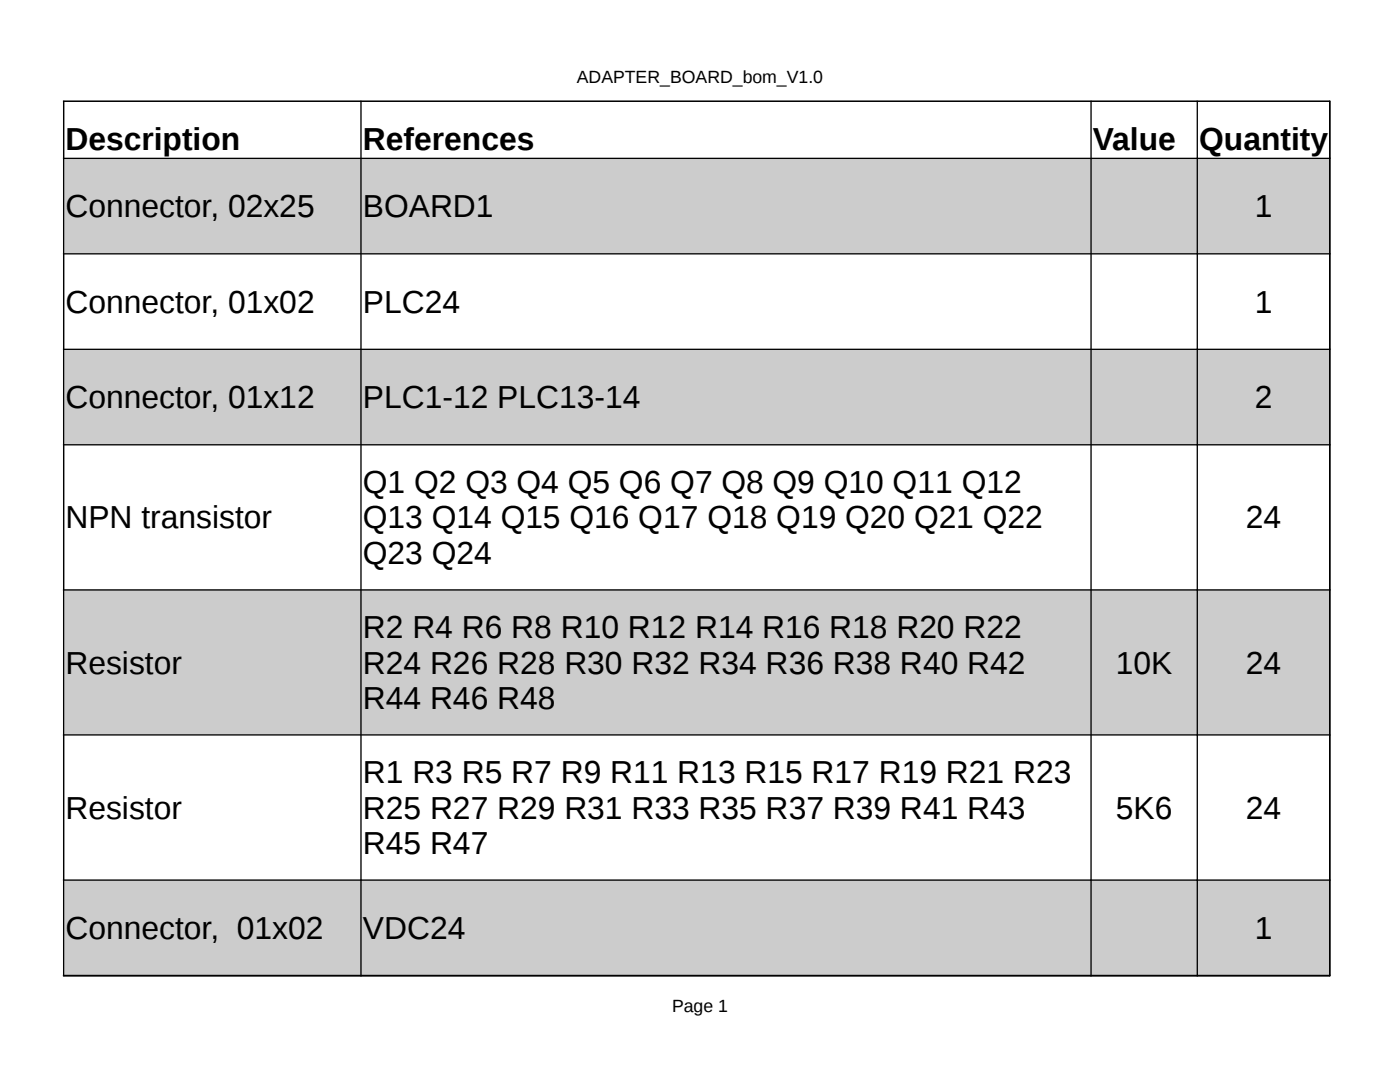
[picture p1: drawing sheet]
<svg xmlns="http://www.w3.org/2000/svg" width="279mm" height="216mm" viewBox="0 0 279 216" stroke-linecap="round" stroke-linejoin="round" font-family="sans-serif">
<defs><g id="words">
<g font-size="6.3">
<text x="13.1" y="29.9">Description</text>
<text x="72.4" y="29.9">References</text>
<text x="218.1" y="29.9">Value</text>
<text x="239.3" y="29.9">Quantity</text>
<text x="13.1" y="43.3">Connector, 02x25</text>
<text x="72.4" y="43.3">BOARD1</text>
<text x="250.4" y="43.3">1</text>
<text x="13.1" y="62.4">Connector, 01x02</text>
<text x="72.4" y="62.4">PLC24</text>
<text x="250.4" y="62.4">1</text>
<text x="13.1" y="81.4">Connector, 01x12</text>
<text x="72.4" y="81.4">PLC1-12 PLC13-14</text>
<text x="250.4" y="81.4">2</text>
<text x="72.4" y="98.3">Q1 Q2 Q3 Q4 Q5 Q6 Q7 Q8 Q9 Q10 Q11 Q12</text>
<text x="13.1" y="105.4">NPN transistor</text>
<text x="72.4" y="105.4">Q13 Q14 Q15 Q16 Q17 Q18 Q19 Q20 Q21 Q22</text>
<text x="248.6" y="105.4">24</text>
<text x="72.4" y="112.5">Q23 Q24</text>
<text x="72.4" y="127.3">R2 R4 R6 R8 R10 R12 R14 R16 R18 R20 R22</text>
<text x="13.1" y="134.4">Resistor</text>
<text x="72.4" y="134.4">R24 R26 R28 R30 R32 R34 R36 R38 R40 R42</text>
<text x="222.7" y="134.4">10K</text>
<text x="248.6" y="134.4">24</text>
<text x="72.4" y="141.5">R44 R46 R48</text>
<text x="72.4" y="156.3">R1 R3 R5 R7 R9 R11 R13 R15 R17 R19 R21 R23</text>
<text x="13.1" y="163.4">Resistor</text>
<text x="72.4" y="163.4">R25 R27 R29 R31 R33 R35 R37 R39 R41 R43</text>
<text x="222.7" y="163.4">5K6</text>
<text x="248.6" y="163.4">24</text>
<text x="72.4" y="170.5">R45 R47</text>
<text x="13.1" y="187.4">Connector, 01x02</text>
<text x="72.4" y="187.4">VDC24</text>
<text x="250.4" y="187.4">1</text>
</g>
<g font-size="3.5">
<text x="115.1" y="16.5">ADAPTER_BOARD_bom_V1.0</text>
<text x="134.1" y="202">Page 1</text>
</g>
</g></defs>
<path d="M12.7 20.2h252.7v174.5h-252.7M12.7 20.2v174.5" fill="none" stroke="#000" stroke-width=".2"/>
<g fill="#ccc">
<path d="M12.7 31.6h252.6v19h-252.6z" fill-rule="evenodd"/>
<path d="M12.7 69.7h252.6v19h-252.6z" fill-rule="evenodd"/>
<path d="M12.7 117.7h252.6v28.9h-252.6z" fill-rule="evenodd"/>
<path d="M12.7 175.6h252.6v19.1h-252.6z" fill-rule="evenodd"/>
</g>
<g fill="none" stroke="#000" stroke-width=".26">
<path d="M12.6 20.2h252.9M12.6 31.6h252.9M12.7 20.1v174.7M72 20.1v174.7M217.7 20.1v174.7M238.9 20.1v174.7M265.4 20.1v174.7M12.6 50.6h252.9M12.6 69.7h252.9M12.6 88.7h252.9M12.6 117.7h252.9M12.6 146.6h252.9"/>
<path d="M12.6 175.6h252.9M12.6 194.7h252.9"/>
</g>
<use href="#words"/>
</svg>
